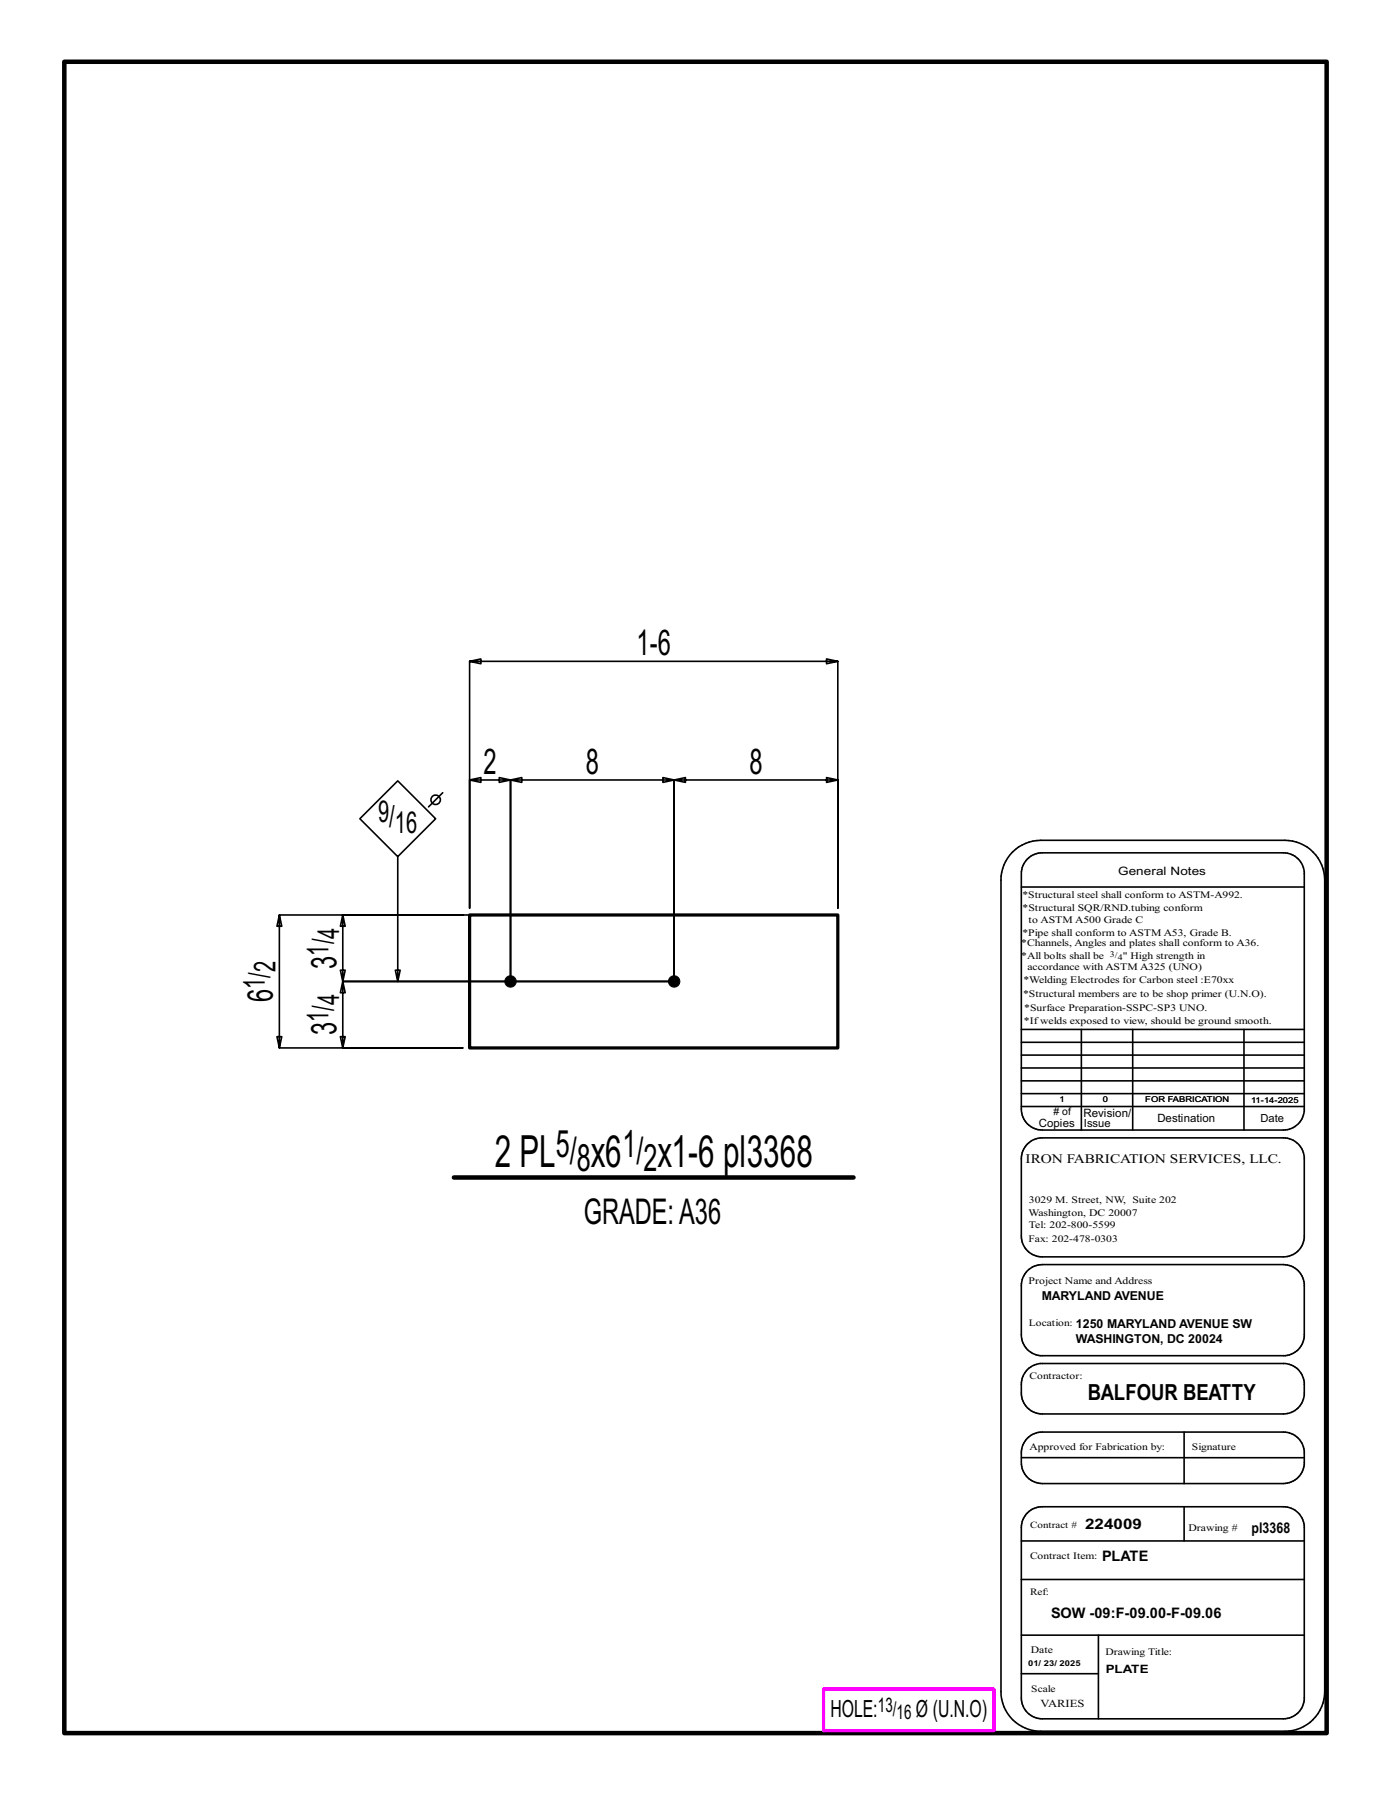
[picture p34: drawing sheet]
<svg xmlns="http://www.w3.org/2000/svg" width="216mm" height="279mm" viewBox="0 0 216 279" stroke-linecap="round" stroke-linejoin="round" font-family="sans-serif">
<defs><g id="words">
<g font-size="6.9">
<text x="76.8" y="181.2">2 PL</text>
<text x="91.7" y="181.2">x6</text>
<text x="102" y="181.2">x1-6 pl3368</text>
</g>
<g font-size="5.9">
<text x="86.3" y="179.7">5/</text>
<text x="96.6" y="179.7">1/</text>
<text x="89.5" y="181.7">8</text>
<text x="99.9" y="181.7">2</text>
</g>
<g font-size="5.5">
<text x="98.8" y="101.7">1-6</text>
<text x="75" y="120.1">2</text>
<text x="90.9" y="120.1">8</text>
<text x="116.3" y="120.1">8</text>
<text x="42.4" y="155.5" transform="rotate(-90 42.4 155.5)">6</text>
<text x="52.2" y="150.4" transform="rotate(-90 52.2 150.4)">3</text>
<text x="52.2" y="160.7" transform="rotate(-90 52.2 160.7)">3</text>
<text x="90.6" y="189.9">GRADE:A36</text>
</g>
<g font-size="4.7">
<text x="58.7" y="127.6">9/</text>
<text x="61.3" y="129.3">16</text>
<text x="51" y="148.3" transform="rotate(-90 51 148.3)">1/</text>
<text x="52.6" y="145.7" transform="rotate(-90 52.6 145.7)">4</text>
<text x="41.1" y="153.5" transform="rotate(-90 41.1 153.5)">1/</text>
<text x="42.8" y="150.9" transform="rotate(-90 42.8 150.9)">2</text>
<text x="51" y="158.7" transform="rotate(-90 51 158.7)">1/</text>
<text x="52.6" y="156" transform="rotate(-90 52.6 156)">4</text>
</g>
<g font-size="3.7">
<text x="128.9" y="266.6">HOLE:</text>
<text x="142.2" y="266.6">Ø (U.N.O)</text>
</g>
<text font-size="3.4" x="168.8" y="217.4">BALFOUR BEATTY</text>
<g font-size="3.1">
<text x="136.3" y="265.8">13/</text>
<text x="139.2" y="266.9">16</text>
</g>
<g font-size="2.3">
<text x="168.4" y="237.3">224009</text>
<text x="194.3" y="238">pl3368</text>
<text x="171" y="242.3">PLATE</text>
<text x="163.1" y="251.2">SOW -09:F-09.00-F-09.06</text>
</g>
<text font-size="2" x="159.2" y="180.5">IRON FABRICATION SERVICES, LLC.</text>
<g font-size="1.9">
<text x="161.7" y="201.8">MARYLAND AVENUE</text>
<text x="167" y="208.5">WASHINGTON, DC 20024</text>
<text x="167" y="206.1">1250 MARYLAND AVENUE SW</text>
</g>
<g font-size="1.8">
<text x="173.6" y="135.8">General Notes</text>
<text x="168.2" y="173.3">Revision/</text>
<text x="161.2" y="174.9">Copies</text>
<text x="179.6" y="174.2">Destination</text>
<text x="171.6" y="259.7">PLATE</text>
</g>
<g font-size="1.7">
<text x="168.2" y="174.9">Issue</text>
<text x="195.7" y="174.2">Date</text>
<text x="161.5" y="265">VARIES</text>
</g>
<g font-size="1.6">
<text x="158.7" y="141.5">*Structural SQR/RND.tubing conform</text>
<text x="159.7" y="143.3">to ASTM A500 Grade C</text>
<text x="158.5" y="146.9">*Channels, Angles and plates shall conform to A36.</text>
<text x="158.5" y="148.8">*All bolts shall be</text>
<text x="158.7" y="145.2">*Pipe shall conform to ASTM A53, Grade B.</text>
<text x="174.3" y="148.8">&quot; High strength in</text>
<text x="158.8" y="154.8">*Structural members are to be shop primer (U.N.O).</text>
<text x="158.9" y="152.7">*Welding Electrodes for Carbon steel :E70xx</text>
<text x="159.5" y="150.6">accordance with ASTM A325 (UNO)</text>
<text x="158.9" y="158.9">*Ifwelds exposed to view, should be ground smooth.</text>
<text x="159" y="157">*Surface Preparation-SSPC-SP3 UNO.</text>
<text x="163.5" y="173.1"># of</text>
<text x="159.7" y="188.7">Washington, DC 20007</text>
<text x="159.7" y="190.6">Tel: 202-800-5599</text>
<text x="159.7" y="186.8">3029 M. Street, NW, Suite 202</text>
<text x="159.7" y="199.3">Project Name and Address</text>
<text x="159.8" y="225.1">Approved for Fabrication by:</text>
<text x="184.5" y="237.6">Drawing #</text>
<text x="160" y="256.6">Date</text>
</g>
<g font-size="1.5">
<text x="158.7" y="139.4">*Structural steel shall conform to ASTM-A992.</text>
<text x="159.7" y="192.7">Fax: 202-478-0303</text>
<text x="159.7" y="205.8">Location:</text>
<text x="159.8" y="214">Contractor:</text>
<text x="185" y="225.1">Signature</text>
<text x="159.9" y="237.1">Contract #</text>
<text x="159.9" y="241.9">Contract Item:</text>
<text x="159.9" y="247.6">Ref:</text>
<text x="171.6" y="256.9">Drawing Title:</text>
<text x="160.1" y="262.7">Scale</text>
</g>
<g font-size="1.3">
<text x="172.3" y="148.5">3/</text>
<text x="173.5" y="149">4</text>
</g>
<g font-size="1.2">
<text x="164.5" y="171.1">1</text>
<text x="171.2" y="171.1">0</text>
<text x="177.8" y="171.1">FOR FABRICATION</text>
<text x="194.2" y="171.2">11-14-2025</text>
<text x="159.6" y="258.7">01/ 23/ 2025</text>
</g>
</g></defs>
<g fill="none" stroke="#000" stroke-width=".25">
<path d="M72.9 102.7l1.7 .3v-.7l-1.7 .4h57.1l-1.7 .3v-.7l1.7 .4v38.3v-19.9l-1.7-.4v.7l1.7-.3h-25.4l1.8-.4v.7l-1.8-.3v31.2v-31.2l-1.7-.4v.7l1.7-.3h-25.4l1.8-.4v.7l-1.8-.3v31.2v-31.2l-1.7-.4v.7l1.7-.3h-6.3l1.7-.4v.7l-1.7-.3v19.9zM55.9 127.1l5.8-5.9 5.9 5.9-5.9 5.9zM61.7 133v19.3l-.3-1.7h.7l-.4 1.7M68.7 123l-2.2 2.2M157.2 132.3a6.3 6.3 0 0 1 4.3-1.9h37.9a6.2 6.2 0 0 1 6.2 6.2v126a6.2 6.2 0 0 1-6.2 6.1h-37.9a6.1 6.1 0 0 1-6.1-6.1v-126a6.1 6.1 0 0 1 1.8-4.3zM158.5 137.7h43.9M159.5 133.3a3.3 3.3 0 0 1 2.3-.9h37.4a3.3 3.3 0 0 1 3.2 2.9v37.2a3.2 3.2 0 0 1-3.2 2.9h-37.4a3.2 3.2 0 0 1-3.3-3.2v-36.6a3.2 3.2 0 0 1 1-2.3zM71.8 142h-28.4l-.4 1.8h.7l-.3-1.8v20.7l-.4-1.8h.7l-.3 1.8h28.4h-18.6l.4-1.8h-.8l.4 1.8v-10.4l.4 1.8h-.8l.4-1.8h51.4h-51.4l.4-1.7h-.8l.4 1.7v-10.3l.4 1.8h-.8l.4-1.8h26M158.5 159.8h43.9M167.8 159.8v15.6M175.8 159.8v15.6M193.1 159.8v15.6"/>
<path d="M158.5 165.8h43.9M158.5 167.8h43.9M158.5 163.8h43.9M158.5 161.8h43.9M158.5 171.8h43.9M158.5 169.8h43.9M159.5 177.6a3.3 3.3 0 0 1 2.3-1h37.4a3.3 3.3 0 0 1 3.2 3v12.6a3.3 3.3 0 0 1-3.2 2.9h-37.4a3.2 3.2 0 0 1-3.3-3.2v-12a3.2 3.2 0 0 1 1-2.3zM159.5 197.2l1-.7 1.3-.2h37.4a3.3 3.3 0 0 1 3.2 2.9v8.3a3.2 3.2 0 0 1-2.9 2.9h-38.1a3.3 3.3 0 0 1-2.9-3.2v-8l.3-.9zM159.5 212.6l.7-.6 1.2-.4h37.8a3.2 3.2 0 0 1 3.2 3v2a3.3 3.3 0 0 1-3.2 2.9h-37.4a3.2 3.2 0 0 1-3.3-3.3v-1.3a3.3 3.3 0 0 1 1-2.3zM158.5 239.2h43.9M158.5 226.3h43.9M159.5 234.8a3.3 3.3 0 0 1 2.3-.9h37.4a3.3 3.3 0 0 1 3.2 2.9v27.1a3.3 3.3 0 0 1-3.2 2.9h-37.4a3.2 3.2 0 0 1-3.3-3.2v-26.5a3.2 3.2 0 0 1 1-2.3z"/>
<path d="M159.5 223.2a3.3 3.3 0 0 1 2.3-.9h37.4a3.3 3.3 0 0 1 3.2 2.9v2.1a3.3 3.3 0 0 1-3.2 3h-37.4a3.3 3.3 0 0 1-3.3-3.3v-1.5a3.2 3.2 0 0 1 1-2.3zM183.8 222.3v8M183.8 233.9v5.3M158.5 245.2h43.9M158.5 259.8h12M158.5 253.8h43.9M170.5 253.8v13"/>
<circle cx="67.6" cy="124.1" r=".74"/>
</g>
<path d="M10 9.6h195.9v259.4h-195.9zM70.5 182.8h62" fill="none" stroke="#000" stroke-width=".7"/>
<path d="M127.8 262.2h26.5v6.4h-26.5z" fill="none" stroke="#f0f" stroke-width=".5"/>
<g fill="#000" stroke="#000" stroke-width=".16">
<circle cx="79.2" cy="152.3" r=".89"/>
<circle cx="104.6" cy="152.3" r=".89"/>
</g>
<path d="M72.9 142h57.1v20.7h-57.1z" fill="none" stroke="#000" stroke-width=".5"/>
<use href="#words"/>
</svg>
